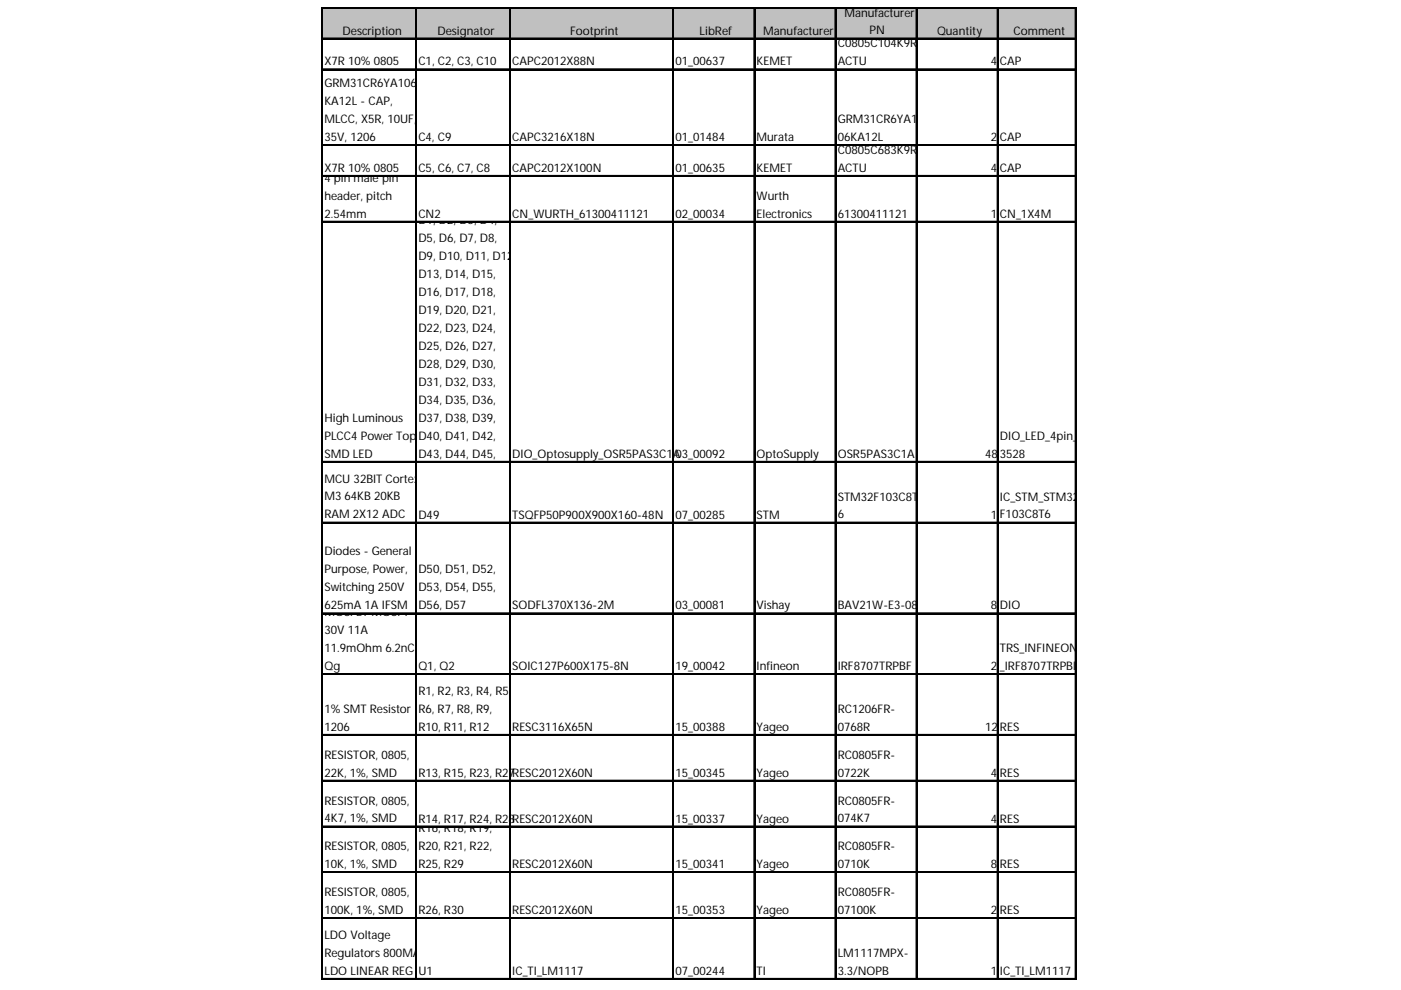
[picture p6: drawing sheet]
<svg xmlns="http://www.w3.org/2000/svg" width="297mm" height="210mm" viewBox="0 0 297 210" stroke-linecap="round" stroke-linejoin="round" font-family="sans-serif">
<defs><g id="words">
<g font-size="2.5">
<text x="179" y="3.5">Manufacturer</text>
<text x="72.6" y="7.3">Description</text>
<text x="92.8" y="7.3">Designator</text>
<text x="120.9" y="7.3">Footprint</text>
<text x="148.3" y="7.3">LibRef</text>
<text x="161.8" y="7.3">Manufacturer</text>
<text x="177.6" y="10">C0805C104K9R</text>
<text x="184.4" y="7.3">PN</text>
<text x="198.7" y="7.3">Quantity</text>
<text x="214.9" y="7.3">Comment</text>
<text x="68.8" y="13.9">X7R 10% 0805</text>
<text x="68.8" y="14.7">MURATA -</text>
<text x="88.7" y="13.9">C1, C2, C3, C10</text>
<text x="108.6" y="13.9">CAPC2012X88N</text>
<text x="143.2" y="13.9">01_00637</text>
<text x="160.4" y="13.9">KEMET</text>
<text x="177.6" y="13.8">ACTU</text>
<text x="210.1" y="13.9">4</text>
<text x="212" y="13.9">CAP</text>
<text x="68.8" y="18.4">GRM31CR6YA106</text>
<text x="68.8" y="22.3">KA12L - CAP,</text>
<text x="68.8" y="26.1">MLCC, X5R, 10UF,</text>
<text x="68.8" y="29.9">35V, 1206</text>
<text x="88.7" y="29.9">C4, C9</text>
<text x="108.6" y="29.9">CAPC3216X18N</text>
<text x="143.2" y="29.9">01_01484</text>
<text x="160.4" y="29.9">Murata</text>
<text x="177.6" y="26.1">GRM31CR6YA1</text>
<text x="177.6" y="29.9">06KA12L</text>
<text x="210.1" y="29.9">2</text>
<text x="212" y="29.9">CAP</text>
<text x="177.6" y="32.6">C0805C683K9R</text>
<text x="68.8" y="36.5">X7R 10% 0805</text>
<text x="68.8" y="38.5">4 pin male pin</text>
<text x="88.7" y="36.5">C5, C6, C7, C8</text>
<text x="108.6" y="36.5">CAPC2012X100N</text>
<text x="143.2" y="36.5">01_00635</text>
<text x="160.4" y="36.5">KEMET</text>
<text x="177.6" y="36.4">ACTU</text>
<text x="210.1" y="36.5">4</text>
<text x="212" y="36.5">CAP</text>
<text x="68.8" y="42.3">header, pitch</text>
<text x="68.8" y="46.1">2.54mm</text>
<text x="88.7" y="46.2">CN2</text>
<text x="88.7" y="47.5">D1, D2, D3, D4,</text>
<text x="108.6" y="46.2">CN_WURTH_61300411121</text>
<text x="143.2" y="46.2">02_00034</text>
<text x="160.4" y="42.4">Wurth</text>
<text x="160.4" y="46.1">Electronics</text>
<text x="177.6" y="46.2">61300411121</text>
<text x="210.1" y="46.2">1</text>
<text x="212" y="46.2">CN_1X4M</text>
<text x="88.7" y="51.3">D5, D6, D7, D8,</text>
<text x="88.7" y="55.1">D9, D10, D11, D12,</text>
<text x="88.7" y="58.9">D13, D14, D15,</text>
<text x="88.7" y="62.7">D16, D17, D18,</text>
<text x="88.7" y="66.6">D19, D20, D21,</text>
<text x="88.7" y="70.4">D22, D23, D24,</text>
<text x="88.7" y="74.2">D25, D26, D27,</text>
<text x="88.7" y="78">D28, D29, D30,</text>
<text x="88.7" y="81.8">D31, D32, D33,</text>
<text x="68.8" y="89.5">High Luminous</text>
<text x="88.7" y="85.6">D34, D35, D36,</text>
<text x="88.7" y="89.4">D37, D38, D39,</text>
<text x="68.8" y="93.2">PLCC4 Power Top</text>
<text x="88.7" y="93.2">D40, D41, D42,</text>
<text x="212" y="93.3">DIO_LED_4pin_</text>
<text x="68.8" y="97">SMD LED</text>
<text x="88.7" y="97">D43, D44, D45,</text>
<text x="108.6" y="97.1">DIO_Optosupply_OSR5PAS3C1A03_00092</text>
<text x="160.4" y="97.1">OptoSupply</text>
<text x="177.6" y="97.1">OSR5PAS3C1A</text>
<text x="208.9" y="97.1">48</text>
<text x="212" y="97">3528</text>
<text x="68.8" y="102.3">MCU 32BIT Cortex</text>
<text x="68.8" y="106.1">M3 64KB 20KB</text>
<text x="177.6" y="106.2">STM32F103C8T</text>
<text x="212" y="106.2">IC_STM_STM32</text>
<text x="68.8" y="109.9">RAM 2X12 ADC</text>
<text x="88.7" y="110">D49</text>
<text x="108.6" y="110">TSQFP50P900X900X160-48N</text>
<text x="143.2" y="110">07_00285</text>
<text x="160.4" y="110">STM</text>
<text x="177.6" y="109.9">6</text>
<text x="210.1" y="110">1</text>
<text x="212" y="109.9">F103C8T6</text>
<text x="68.8" y="117.8">Diodes - General</text>
<text x="68.8" y="121.5">Purpose, Power,</text>
<text x="68.8" y="125.3">Switching 250V</text>
<text x="88.7" y="121.6">D50, D51, D52,</text>
<text x="88.7" y="125.3">D53, D54, D55,</text>
<text x="68.8" y="129.2">625mA 1A IFSM</text>
<text x="68.8" y="130.7">MOSFET MOSFT</text>
<text x="88.7" y="129.2">D56, D57</text>
<text x="108.6" y="129.2">SODFL370X136-2M</text>
<text x="143.2" y="129.2">03_00081</text>
<text x="160.4" y="129.2">Vishay</text>
<text x="177.6" y="129.2">BAV21W-E3-08</text>
<text x="210.1" y="129.2">8</text>
<text x="212" y="129.2">DIO</text>
<text x="68.8" y="134.4">30V 11A</text>
<text x="68.8" y="138.2">11.9mOhm 6.2nC</text>
<text x="68.8" y="142">Qg</text>
<text x="88.7" y="142.1">Q1, Q2</text>
<text x="108.6" y="142.1">SOIC127P600X175-8N</text>
<text x="143.2" y="142.1">19_00042</text>
<text x="160.4" y="142.1">Infineon</text>
<text x="177.6" y="142.1">IRF8707TRPBF</text>
<text x="210.1" y="142.1">2</text>
<text x="212" y="138.3">TRS_INFINEON</text>
<text x="212" y="142">_IRF8707TRPBF</text>
<text x="88.7" y="147.3">R1, R2, R3, R4, R5,</text>
<text x="68.8" y="151.2">1% SMT Resistor</text>
<text x="68.8" y="154.9">1206</text>
<text x="88.7" y="151.1">R6, R7, R8, R9,</text>
<text x="88.7" y="154.9">R10, R11, R12</text>
<text x="108.6" y="155">RESC3116X65N</text>
<text x="143.2" y="155">15_00388</text>
<text x="160.4" y="155">Yageo</text>
<text x="177.6" y="151.2">RC1206FR-</text>
<text x="177.6" y="154.9">0768R</text>
<text x="208.9" y="155">12</text>
<text x="212" y="155">RES</text>
<text x="68.8" y="160.9">RESISTOR, 0805,</text>
<text x="177.6" y="160.9">RC0805FR-</text>
<text x="68.8" y="164.6">22K, 1%, SMD</text>
<text x="88.7" y="164.7">R13, R15, R23, R27RESC2012X60N</text>
<text x="143.2" y="164.7">15_00345</text>
<text x="160.4" y="164.7">Yageo</text>
<text x="177.6" y="164.6">0722K</text>
<text x="210.1" y="164.7">4</text>
<text x="212" y="164.7">RES</text>
<text x="68.8" y="170.6">RESISTOR, 0805,</text>
<text x="177.6" y="170.6">RC0805FR-</text>
<text x="68.8" y="174.4">4K7, 1%, SMD</text>
<text x="88.7" y="174.4">R14, R17, R24, R28RESC2012X60N</text>
<text x="88.7" y="176.5">R16, R18, R19,</text>
<text x="143.2" y="174.4">15_00337</text>
<text x="160.4" y="174.4">Yageo</text>
<text x="177.6" y="174.4">074K7</text>
<text x="210.1" y="174.4">4</text>
<text x="212" y="174.4">RES</text>
<text x="68.8" y="180.3">RESISTOR, 0805,</text>
<text x="68.8" y="184.1">10K, 1%, SMD</text>
<text x="88.7" y="180.3">R20, R21, R22,</text>
<text x="88.7" y="184.1">R25, R29</text>
<text x="108.6" y="184.1">RESC2012X60N</text>
<text x="143.2" y="184.1">15_00341</text>
<text x="160.4" y="184.1">Yageo</text>
<text x="177.6" y="180.3">RC0805FR-</text>
<text x="177.6" y="184.1">0710K</text>
<text x="210.1" y="184.1">8</text>
<text x="212" y="184.1">RES</text>
<text x="68.8" y="190">RESISTOR, 0805,</text>
<text x="177.6" y="190">RC0805FR-</text>
<text x="68.8" y="193.8">100K, 1%, SMD</text>
<text x="88.7" y="193.8">R26, R30</text>
<text x="108.6" y="193.8">RESC2012X60N</text>
<text x="143.2" y="193.8">15_00353</text>
<text x="160.4" y="193.8">Yageo</text>
<text x="177.6" y="193.8">07100K</text>
<text x="210.1" y="193.8">2</text>
<text x="212" y="193.8">RES</text>
<text x="68.8" y="199.1">LDO Voltage</text>
<text x="68.8" y="202.9">Regulators 800MA</text>
<text x="177.6" y="202.9">LM1117MPX-</text>
<text x="68.8" y="206.7">LDO LINEAR REG</text>
<text x="88.7" y="206.7">U1</text>
<text x="108.6" y="206.7">IC_TI_LM1117</text>
<text x="143.2" y="206.7">07_00244</text>
<text x="160.4" y="206.7">TI</text>
<text x="177.6" y="206.7">3.3/NOPB</text>
<text x="210.1" y="206.7">1</text>
<text x="212" y="206.7">IC_TI_LM1117</text>
</g>
</g></defs>
<path d="M68.3 1.7h159.8v6.5h-159.8z" fill="#c0c0c0"/>
<g fill="none" stroke="#000" stroke-width=".21">
<path d="M68.2 1.5v206.2M68.5 1.5h159.7M68.5 8.1h159.7M68.5 14.6h159.7M88.1 1.8v205.9M108 1.8v205.9M142.6 1.8v205.9M159.8 1.8v205.9M177 1.8v205.9M194.2 1.8v205.9M211.4 1.8v205.9M227.9 1.8v205.9"/>
<path d="M68.5 30.7h159.7M68.5 37.2h159.7M68.5 46.9h159.7M68.5 97.8h159.7M68.5 110.7h159.7M68.5 129.9h159.7M68.5 142.8h159.7M68.5 155.7h159.7M68.5 165.4h159.7M68.5 175.1h159.7M68.5 184.8h159.7M68.5 194.6h159.7"/>
<path d="M68.5 207.4h159.7"/>
</g>
<path d="M68.3 1.5v206.2M88.2 1.8v205.9M108.2 1.8v205.9M142.8 1.8v205.9M160 1.8v205.9M177.2 1.8v205.9M194.4 1.8v205.9M211.5 1.8v205.9" fill="none" stroke="#000" stroke-width=".28"/>
<path d="M228.1 1.8v205.9" fill="none" stroke="#000" stroke-width=".27"/>
<g fill="none" stroke="#000" stroke-width=".3">
<path d="M68.5 1.7h159.7M68.5 8.2h159.7M68.5 14.7h159.7M68.5 30.8h159.7M68.5 37.3h159.7M68.5 47h159.7M68.5 98h159.7M68.5 110.8h159.7M68.5 130.1h159.7M68.5 143h159.7M68.5 155.9h159.7M68.5 165.6h159.7"/>
<path d="M68.5 175.3h159.7M68.5 185h159.7M68.5 194.7h159.7M68.5 207.6h159.7"/>
</g>
<use href="#words"/>
</svg>
